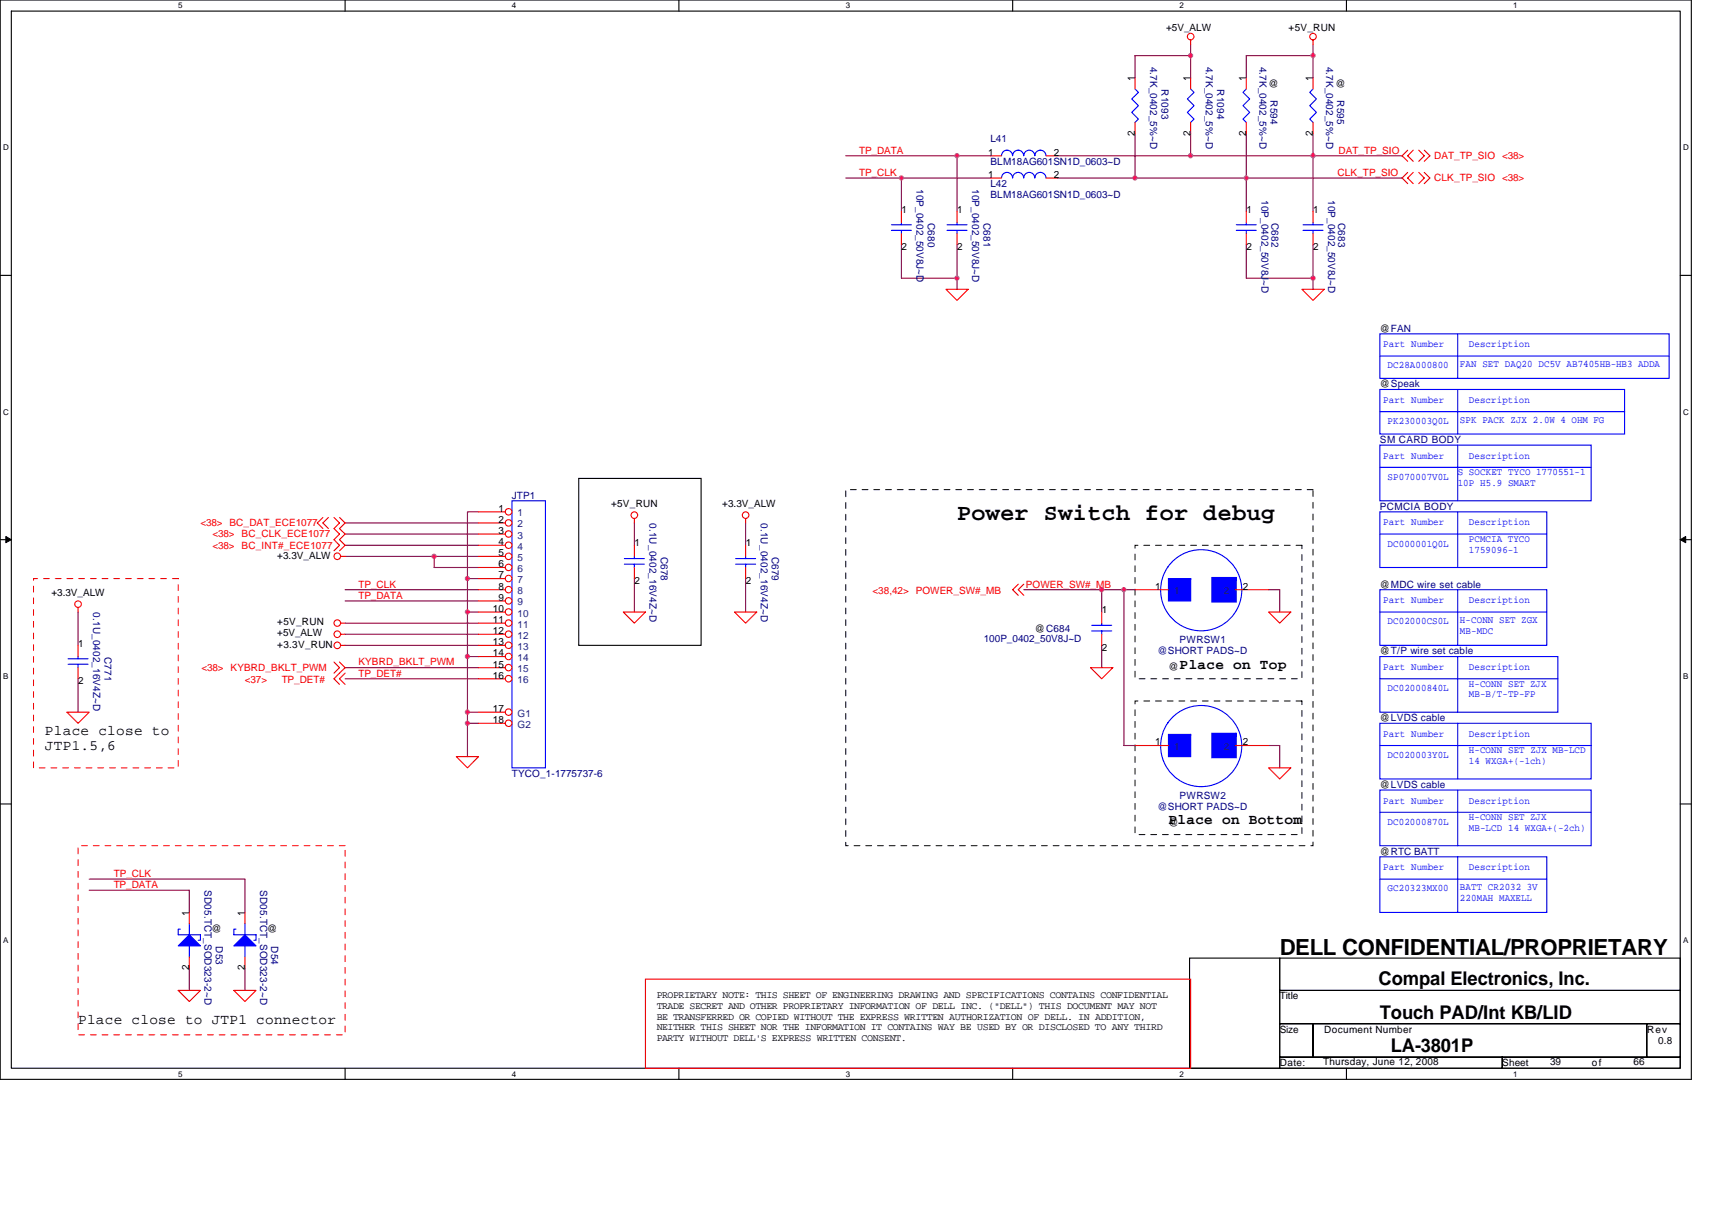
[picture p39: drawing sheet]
<svg xmlns="http://www.w3.org/2000/svg" width="297mm" height="210mm" viewBox="0 0 297 210" stroke-linecap="round" stroke-linejoin="round" font-family="sans-serif">
<defs><g id="words">
<text font-size="4" x="166" y="90.3">Power Switch for debug</text>
<text font-size="3.9" x="222" y="165.7">DELL CONFIDENTIAL/PROPRIETARY</text>
<g font-size="3.3">
<text x="239.2" y="170.8">Compal Electronics, Inc.</text>
<text x="239.4" y="176.8">Touch PAD/Int KB/LID</text>
<text x="241.3" y="182.6">LA-3801P</text>
</g>
<g font-size="2.5">
<text x="204.7" y="116">Place on Top</text>
<text x="7.8" y="127.4">Place close to</text>
<text x="7.8" y="130.1">JTP1.5,6</text>
<text x="202.7" y="143">Place on Bottom</text>
<text x="13.6" y="177.6">Place close to JTP1 connector</text>
</g>
<g font-size="1.7">
<text x="202.3" y="5.4">+5V_ALW</text>
<text x="223.6" y="5.4">+5V_RUN</text>
<text x="196.9" y="14.1" transform="rotate(-90 196.9 14.1)">1</text>
<text x="206.6" y="14.1" transform="rotate(-90 206.6 14.1)">1</text>
<text x="216.2" y="14.1" transform="rotate(-90 216.2 14.1)">1</text>
<text x="220.1" y="15">@</text>
<text x="227.8" y="14.1" transform="rotate(-90 227.8 14.1)">1</text>
<text x="231.7" y="15">@</text>
<text x="196.9" y="23.5" transform="rotate(-90 196.9 23.5)">2</text>
<text x="206.6" y="23.5" transform="rotate(-90 206.6 23.5)">2</text>
<text x="216.2" y="23.5" transform="rotate(-90 216.2 23.5)">2</text>
<text x="227.8" y="23.5" transform="rotate(-90 227.8 23.5)">2</text>
<text x="171.4" y="27">1</text>
<text x="182.9" y="27">2</text>
<text x="171.4" y="30.9">1</text>
<text x="182.9" y="30.9">2</text>
<text x="156.4" y="36.9">1</text>
<text x="166.1" y="36.9">1</text>
<text x="216.3" y="36.9">1</text>
<text x="227.8" y="36.9">1</text>
<text x="156.4" y="43.4">2</text>
<text x="166.1" y="43.4">2</text>
<text x="216.3" y="43.4">2</text>
<text x="227.8" y="43.4">2</text>
<text x="239.4" y="57.5">@FAN</text>
<text x="239.4" y="67.2">@Speak</text>
<text x="86.5" y="88.8">1</text>
<text x="106" y="88">+5V_RUN</text>
<text x="125.3" y="88">+3.3V_ALW</text>
<text x="86.5" y="90.7">2</text>
<text x="86.5" y="92.6">3</text>
<text x="86.5" y="94.6">4</text>
<text x="110.1" y="94.8">1</text>
<text x="129.4" y="94.8">1</text>
<text x="48.1" y="96.9">+3.3V_ALW</text>
<text x="86.5" y="96.5">5</text>
<text x="86.5" y="98.4">6</text>
<text x="86.5" y="100.4">7</text>
<text x="110.1" y="101.3">2</text>
<text x="129.4" y="101.3">2</text>
<text x="239.4" y="101.9">@MDC wire set cable</text>
<text x="8.9" y="103.5">+3.3V_ALW</text>
<text x="85.5" y="106.2">10</text>
<text x="86.5" y="102.3">8</text>
<text x="86.5" y="104.2">9</text>
<text x="191.2" y="106.4">1</text>
<text x="200.4" y="102.3">1</text>
<text x="215.7" y="102.3">2</text>
<text x="13.6" y="112.2">1</text>
<text x="48.1" y="108.5">+5V_RUN</text>
<text x="48.1" y="110.4">+5V_ALW</text>
<text x="48.1" y="112.4">+3.3V_RUN</text>
<text x="85.5" y="108.1">11</text>
<text x="85.5" y="110">12</text>
<text x="85.5" y="111.9">13</text>
<text x="85.5" y="113.9">14</text>
<text x="179.6" y="109.6">@C684</text>
<text x="191.2" y="112.9">2</text>
<text x="239.4" y="113.5">@T/P wire set cable</text>
<text x="13.6" y="118.7">2</text>
<text x="85.5" y="115.8">15</text>
<text x="85.5" y="117.7">16</text>
<text x="202.7" y="116.2">@</text>
<text x="85.5" y="123.5">17</text>
<text x="85.5" y="125.5">18</text>
<text x="239.4" y="125.1">@LVDS cable</text>
<text x="200.4" y="129.3">1</text>
<text x="215.7" y="129.3">2</text>
<text x="239.4" y="136.7">@LVDS cable</text>
<text x="202.7" y="143.2">@</text>
<text x="239.4" y="148.3">@RTC BATT</text>
<text x="32.8" y="158.9" transform="rotate(-90 32.8 158.9)">1</text>
<text x="36.7" y="161.8">@</text>
<text x="42.5" y="158.9" transform="rotate(-90 42.5 158.9)">1</text>
<text x="46.4" y="161.8">@</text>
<text x="32.8" y="168.3" transform="rotate(-90 32.8 168.3)">2</text>
<text x="42.5" y="168.3" transform="rotate(-90 42.5 168.3)">2</text>
<text x="113.9" y="173.2">PROPRIETARY NOTE: THIS SHEET OF ENGINEERING DRAWING AND SPECIFICATIONS CONTAINS CONFIDENTIAL</text>
<text x="222" y="173.4">Title</text>
<text x="113.9" y="175">TRADE SECRET AND OTHER PROPRIETARY INFORMATION OF DELL INC. (&quot;DELL&quot;) THIS DOCUMENT MAY NOT</text>
<text x="113.9" y="176.9">BE TRANSFERRED OR COPIED WITHOUT THE EXPRESS WRITTEN AUTHORIZATION OF DELL. IN ADDITION,</text>
<text x="113.9" y="178.7">NEITHER THIS SHEET NOR THE INFORMATION IT CONTAINS WAY BE USED BY OR DISCLOSED TO ANY THIRD</text>
<text x="222" y="179.1">Size</text>
<text x="229.8" y="179.1">Document Number</text>
<text x="285.8" y="179.1">Rev</text>
<text x="113.9" y="180.6">PARTY WITHOUT DELL'S EXPRESS WRITTEN CONSENT.</text>
<text x="222.1" y="184.9">Date:</text>
<text x="229.5" y="184.7">Thursday, June 12, 2008</text>
<text x="260.6" y="184.9">Sheet</text>
<text x="268.9" y="184.7">39</text>
<text x="276.2" y="184.9">of</text>
<text x="283.4" y="184.7">66</text>
<text x="287.7" y="181.1">0.8</text>
</g>
<g font-size="1.7" fill="#000080">
<text x="199.6" y="11.6" transform="rotate(90 199.6 11.6)">4.7K_0402_5%~D</text>
<text x="209.2" y="11.6" transform="rotate(90 209.2 11.6)">4.7K_0402_5%~D</text>
<text x="218.5" y="11.6" transform="rotate(90 218.5 11.6)">4.7K_0402_5%~D</text>
<text x="230.1" y="11.6" transform="rotate(90 230.1 11.6)">4.7K_0402_5%~D</text>
<text x="201.5" y="15.5" transform="rotate(90 201.5 15.5)">R1093</text>
<text x="211.2" y="15.5" transform="rotate(90 211.2 15.5)">R1094</text>
<text x="220.4" y="17.4" transform="rotate(90 220.4 17.4)">R594</text>
<text x="232" y="17.4" transform="rotate(90 232 17.4)">R595</text>
<text x="171.8" y="24.7">L41</text>
<text x="171.8" y="28.6">BLM18AG601SN1D_0603~D</text>
<text x="159" y="32.8" transform="rotate(90 159 32.8)">10P_0402_50V8J~D</text>
<text x="168.7" y="32.8" transform="rotate(90 168.7 32.8)">10P_0402_50V8J~D</text>
<text x="171.8" y="32.4">L42</text>
<text x="171.8" y="34.4">BLM18AG601SN1D_0603~D</text>
<text x="218.9" y="34.7" transform="rotate(90 218.9 34.7)">10P_0402_50V8J~D</text>
<text x="230.5" y="34.7" transform="rotate(90 230.5 34.7)">10P_0402_50V8J~D</text>
<text x="161" y="38.6" transform="rotate(90 161 38.6)">C680</text>
<text x="170.6" y="38.6" transform="rotate(90 170.6 38.6)">C681</text>
<text x="220.6" y="38.6" transform="rotate(90 220.6 38.6)">C682</text>
<text x="232.2" y="38.6" transform="rotate(90 232.2 38.6)">C683</text>
<text x="239.4" y="76.8">SM CARD BODY</text>
<text x="88.8" y="86.5">JTP1</text>
<text x="239.4" y="88.4">PCMCIA BODY</text>
<text x="112.7" y="90.7" transform="rotate(90 112.7 90.7)">0.1U_0402_16V4Z~D</text>
<text x="132" y="90.7" transform="rotate(90 132 90.7)">0.1U_0402_16V4Z~D</text>
<text x="114.6" y="96.5" transform="rotate(90 114.6 96.5)">C678</text>
<text x="133.9" y="96.5" transform="rotate(90 133.9 96.5)">C679</text>
<text x="16.2" y="106.2" transform="rotate(90 16.2 106.2)">0.1U_0402_16V4Z~D</text>
<text x="18.1" y="113.9" transform="rotate(90 18.1 113.9)">C771</text>
<text x="170.7" y="111.4">100P_0402_50V8J~D</text>
<text x="200.8" y="113.5">@SHORT PADS~D</text>
<text x="204.7" y="111.6">PWRSW1</text>
<text x="88.8" y="134.7">TYCO_1-1775737-6</text>
<text x="200.8" y="140.5">@SHORT PADS~D</text>
<text x="204.7" y="138.6">PWRSW2</text>
<text x="35.5" y="154.4" transform="rotate(90 35.5 154.4)">SD05.TCT_SOD323-2~D</text>
<text x="45.1" y="154.4" transform="rotate(90 45.1 154.4)">SD05.TCT_SOD323-2~D</text>
<text x="37.4" y="164.1" transform="rotate(90 37.4 164.1)">D53</text>
<text x="47.1" y="164.1" transform="rotate(90 47.1 164.1)">D54</text>
</g>
<g font-size="1.7" fill="#f00">
<text x="149.1" y="26.6">TP_DATA</text>
<text x="232.3" y="26.6">DAT_TP_SIO</text>
<text x="248.9" y="27.6">DAT_TP_SIO</text>
<text x="260.6" y="27.6">&lt;38&gt;</text>
<text x="149.1" y="30.5">TP_CLK</text>
<text x="232.1" y="30.5">CLK_TP_SIO</text>
<text x="248.9" y="31.5">CLK_TP_SIO</text>
<text x="260.6" y="31.5">&lt;38&gt;</text>
<text x="34.8" y="91.3">&lt;38&gt; BC_DAT_ECE1077</text>
<text x="36.9" y="93.2">&lt;38&gt; BC_CLK_ECE1077</text>
<text x="36.9" y="95.2">&lt;38&gt; BC_INT#_ECE1077</text>
<text x="62.2" y="101.9">TP_CLK</text>
<text x="178" y="101.9">POWER_SW#_MB</text>
<text x="62.2" y="103.9">TP_DATA</text>
<text x="151.4" y="103.1">&lt;38,42&gt; POWER_SW#_MB</text>
<text x="35" y="116.4">&lt;38&gt; KYBRD_BKLT_PWM</text>
<text x="42.5" y="118.5">&lt;37&gt;</text>
<text x="48.9" y="118.5">TP_DET#</text>
<text x="62.2" y="117.4">TP_DET#</text>
<text x="62.2" y="115.4">KYBRD_BKLT_PWM</text>
<text x="19.7" y="152.1">TP_CLK</text>
<text x="19.7" y="154.1">TP_DATA</text>
</g>
<g font-size="1.7" fill="#00f">
<text x="240" y="60.2">Part Number</text>
<text x="240.7" y="63.9">DC28A000800</text>
<text x="253.3" y="63.7">FAN SET DAQ20 DC5V AB7405HB-HB3 ADDA</text>
<text x="254.8" y="60.2">Description</text>
<text x="240" y="69.9">Part Number</text>
<text x="254.8" y="69.9">Description</text>
<text x="240.7" y="73.6">PK230003Q0L</text>
<text x="253.3" y="73.4">SPK PACK ZJX 2.0W 4 OHM FG</text>
<text x="240" y="79.5">Part Number</text>
<text x="240.7" y="83.2">SP070007V0L</text>
<text x="252.9" y="82.4">S SOCKET TYCO 1770551-1</text>
<text x="254.8" y="79.5">Description</text>
<text x="252.9" y="84.3">10P H5.9 SMART</text>
<text x="240" y="91.1">Part Number</text>
<text x="240.7" y="94.8">DC000001Q0L</text>
<text x="254.8" y="91.1">Description</text>
<text x="254.8" y="94">PCMCIA TYCO</text>
<text x="254.8" y="95.9">1759096-1</text>
<text x="240" y="104.6">Part Number</text>
<text x="254.8" y="104.6">Description</text>
<text x="240.7" y="108.3">DC02000CS0L</text>
<text x="253.3" y="108.1">H-CONN SET ZGX</text>
<text x="253.3" y="110">MB-MDC</text>
<text x="240" y="116.2">Part Number</text>
<text x="240.7" y="119.9">DC02000840L</text>
<text x="254.8" y="116.2">Description</text>
<text x="254.8" y="119.1">H-CONN SET ZJX</text>
<text x="254.8" y="121">MB-B/T-TP-FP</text>
<text x="240" y="127.8">Part Number</text>
<text x="240.7" y="131.5">DC020003Y0L</text>
<text x="254.8" y="127.8">Description</text>
<text x="254.8" y="130.7">H-CONN SET ZJX MB-LCD</text>
<text x="254.8" y="132.5">14 WXGA+(-1ch)</text>
<text x="240" y="139.4">Part Number</text>
<text x="240.7" y="143.1">DC02000870L</text>
<text x="254.8" y="139.4">Description</text>
<text x="254.8" y="142.3">H-CONN SET ZJX</text>
<text x="254.8" y="144.1">MB-LCD 14 WXGA+(-2ch)</text>
<text x="240" y="151">Part Number</text>
<text x="240.7" y="154.6">GC20323MX00</text>
<text x="253.3" y="154.5">BATT CR2032 3V</text>
<text x="254.8" y="151">Description</text>
<text x="253.3" y="156.3">220MAH MAXELL</text>
</g>
<g font-size="1.7" fill="#004080">
<text x="89.8" y="89.6">1</text>
<text x="89.8" y="91.5">2</text>
<text x="89.8" y="93.4">3</text>
<text x="89.8" y="95.4">4</text>
<text x="89.8" y="97.3">5</text>
<text x="89.8" y="99.2">6</text>
<text x="89.8" y="101.2">7</text>
<text x="89.8" y="103.1">8</text>
<text x="89.8" y="105">9</text>
<text x="89.8" y="107">10</text>
<text x="203.7" y="103.1">1</text>
<text x="212.4" y="103.1">2</text>
<text x="89.8" y="108.9">11</text>
<text x="89.8" y="110.8">12</text>
<text x="89.8" y="112.7">13</text>
<text x="89.8" y="114.7">14</text>
<text x="89.8" y="116.6">15</text>
<text x="89.8" y="118.5">16</text>
<text x="89.8" y="124.3">G1</text>
<text x="89.8" y="126.3">G2</text>
<text x="203.7" y="130.1">1</text>
<text x="212.4" y="130.1">2</text>
</g>
<g font-size="1.4">
<text x="30.9" y="1.5">5</text>
<text x="88.8" y="1.5">4</text>
<text x="146.7" y="1.5">3</text>
<text x="204.7" y="1.5">2</text>
<text x="262.6" y="1.5">1</text>
<text x=".5" y="26.1">D</text>
<text x="292" y="26.1">D</text>
<text x=".5" y="71.9">C</text>
<text x="292" y="71.9">C</text>
<text x=".5" y="117.8">B</text>
<text x="292" y="117.8">B</text>
<text x=".5" y="163.6">A</text>
<text x="292" y="163.6">A</text>
<text x="30.9" y="186.8">5</text>
<text x="88.8" y="186.8">4</text>
<text x="146.7" y="186.8">3</text>
<text x="204.7" y="186.8">2</text>
<text x="262.6" y="186.8">1</text>
</g>
</g></defs>
<path d="M0 0h293.5v187.2h-293.5zM2 1.9h289.5v183.4h-289.5z" fill="none" stroke="#000" stroke-width=".19"/>
<g fill="#fff">
<path d="M30.9 .2h.8v1.6h-.8z"/>
<path d="M30.9 185.5h.8v1.6h-.8z"/>
</g>
<path d="M59.9 0v1.9M59.9 185.3v1.9" fill="none" stroke="#000" stroke-width=".19"/>
<g fill="#fff">
<path d="M88.8 .2h.8v1.6h-.8z"/>
<path d="M88.8 185.5h.8v1.6h-.8z"/>
</g>
<path d="M117.8 0v1.9M117.8 185.3v1.9" fill="none" stroke="#000" stroke-width=".19"/>
<g fill="#fff">
<path d="M146.7 .2h.8v1.6h-.8z"/>
<path d="M146.7 185.5h.8v1.6h-.8z"/>
</g>
<path d="M175.7 0v1.9M175.7 185.3v1.9" fill="none" stroke="#000" stroke-width=".19"/>
<g fill="#fff">
<path d="M204.7 .2h.7v1.6h-.7z"/>
<path d="M204.7 185.5h.7v1.6h-.7z"/>
</g>
<path d="M233.6 0v1.9M233.6 185.3v1.9" fill="none" stroke="#000" stroke-width=".19"/>
<g fill="#fff">
<path d="M262.6 .2h.7v1.6h-.7z"/>
<path d="M262.6 185.5h.7v1.6h-.7z"/>
<path d="M.5 24.8h1v1.6h-1z"/>
<path d="M292 24.8h1v1.6h-1z"/>
<path d="M.5 70.7h1v1.5h-1z"/>
<path d="M292 70.7h1v1.5h-1z"/>
</g>
<path d="M0 47.8h2M291.5 47.8h2" fill="none" stroke="#000" stroke-width=".19"/>
<g fill="#fff">
<path d="M.5 116.5h.9v1.6h-.9z"/>
<path d="M292 116.5h.9v1.6h-.9z"/>
</g>
<path d="M0 93.6h2M291.5 93.6h2" fill="none" stroke="#000" stroke-width=".19"/>
<path d="M1 93.1l1 .5-1 .5zM291.5 93.6l1-.5v1z" fill="#000" stroke="#000" stroke-width=".17"/>
<g fill="#fff">
<path d="M.5 162.4h.9v1.5h-.9z"/>
<path d="M292 162.4h.9v1.5h-.9z"/>
</g>
<path d="M100.4 83h21.2v29h-21.2zM0 139.5h2M291.5 139.5h2M206.4 166.2h15.6v19.1h-15.6zM222 166.2h69.5v5.6h-69.5zM222 171.8h69.5v5.8h-69.5zM222 177.6h5.8v5.8h-5.8zM227.8 177.6h57.9v5.8h-57.9zM285.7 177.6h5.8v5.8h-5.8zM222 183.4h38.6v1.9h-38.6zM260.6 183.4h30.9v1.9h-30.9z" fill="none" stroke="#000" stroke-width=".19"/>
<g fill="none" stroke="#800040" stroke-width=".19">
<path d="M206.6 9.7h-9.7v3.8M206.6 7.7v5.8M227.8 9.7h-11.6v3.8M227.8 7.7v5.8M146.7 30.9h25.1M146.7 27h25.1M156.4 30.9v5.8M166 27v9.7M183.4 30.9h59.9M196.9 23.2v7.7M206.6 23.2v3.8h-23.2M206.6 27h36.7"/>
<path d="M216.2 23.2v13.5M227.8 23.2v13.5M156.4 42.5v5.8h9.6M166 42.5v7.7M216.2 42.5v5.8h11.6M227.8 42.5v7.7M59.9 96.5h15.4v1.9h7.7M59.9 90.7h23.1M59.9 92.6h23.1M59.9 94.6h23.1M75.3 96.5h7.7M83 88.8h-1.9v17.4"/>
<path d="M110.1 90.7v3.9M129.4 90.7v3.9M13.5 106.2v5.8M13.5 117.8v5.7M59.9 102.3h23.1M59.9 117.8h23.1M59.9 104.2h23.1M59.9 108.1h23.1M59.9 110h23.1M59.9 112h23.1M59.9 115.8h23.1M81.1 100.4h1.9"/>
<path d="M81.1 106.2h1.9M81.1 106.2v7.7M83 113.9h-1.9v9.6M110.1 100.4v5.8M129.4 100.4v5.8M177.6 102.3h19.3M191.2 102.3v3.9M191.2 112v3.8M195 102.3v27h1.9M220.1 102.3h1.9v3.9M81.1 123.5v7.8M81.1 123.5h1.9"/>
<path d="M81.1 125.5h1.9M220.1 129.3h1.9v3.9M15.5 152.5h27v5.8M15.5 154.4h17.3v3.9M32.8 167.9v3.9M42.5 167.9v3.9"/>
</g>
<g fill="none" stroke="#f00" stroke-width=".19">
<path d="M206.6 6.9v.8M227.8 6.9v.8M227.8 36.7v1.9M244.2 29.9l-.9 1 .9 1M244.2 26.1l-.9 .9 .9 1M245.2 29.9l-1 1 1 1M245.2 26.1l-1 .9 1 1M246.2 26.1l.9 .9-.9 1M246.2 29.9l.9 1-.9 1M247.1 29.9l1 1-1 1M247.1 26.1l1 .9-1 1M164.1 50.2h3.9l-2 1.9z"/>
<path d="M225.9 50.2h3.9l-2 1.9zM227.8 40.5v2M56 89.8l-.9 .9 .9 1M57 89.8l-1 .9 1 1M58 89.8l.9 .9-.9 1 .9 .9-.9 1 .9 1-.9 .9M58.9 89.8l1 .9-1 1 1 .9-1 1 1 1-1 .9M59.1 96.5h.8M110.1 90v.7M129.4 90v.7M13.5 105.4v.8M58 114.9l.9 .9-.9 1M58.9 114.9l1 .9-1.9 2 .9 .9"/>
<path d="M59.1 108.1h.8M59.1 110h.8M59.1 112h.8M59.9 116.8l-1 1 1 .9M108.1 106.2h3.9l-1.9 1.9zM127.4 106.2h3.9l-1.9 1.9zM176.7 101.3l-1 1 1 1M177.6 101.3l-.9 1 .9 1M189.2 115.8h3.9l-1.9 2zM220.1 106.2h3.9l-2 1.9zM11.6 123.5h3.9l-2 2zM79.2 131.3h3.8l-1.9 1.9z"/>
<path d="M220.1 133.2h3.9l-2 1.9zM30.9 171.8h3.9l-2 1.9zM40.6 171.8h3.8l-1.9 1.9zM112 169.9h94.6v15.4h-94.6z"/>
<circle cx="206.6" cy="6.3" r=".57"/>
<circle cx="227.8" cy="6.3" r=".57"/>
<circle cx="58.5" cy="96.5" r=".57"/>
<circle cx="110.1" cy="89.4" r=".57"/>
<circle cx="129.4" cy="89.4" r=".57"/>
<circle cx="13.5" cy="104.8" r=".57"/>
<circle cx="58.5" cy="111.9" r=".57"/>
<circle cx="58.5" cy="110" r=".57"/>
<circle cx="58.5" cy="108.1" r=".57"/>
</g>
<path d="M5.8 100.4h25.1v32.8h-25.1zM13.5 146.7h46.4v32.8h-46.4z" fill="none" stroke="#f00" stroke-width=".17" stroke-dasharray="1 1 1 1 1 1 1 1"/>
<path d="M146.7 84.9h81.1v61.8h-81.1zM196.9 94.6h29v23.2h-29zM196.9 121.6h29v23.2h-29z" fill="none" stroke="#000" stroke-width=".17" stroke-dasharray="1 1 1 1 1 1 1 1"/>
<path d="M226.1 40h3.4M226.1 39h3.4M227.8 38.6v.4M227.8 40v.5M88.8 86.9h5.8v46.3h-5.8z" fill="none" stroke="#00f" stroke-width=".19"/>
<circle cx="88.2" cy="88.8" r=".57" fill="#fff" stroke="#f00" stroke-width=".19"/>
<path d="M83 88.8h4.7" fill="none" stroke="#f00" stroke-width=".19"/>
<circle cx="88.2" cy="90.7" r=".57" fill="#fff" stroke="#f00" stroke-width=".19"/>
<path d="M83 90.7h4.7" fill="none" stroke="#f00" stroke-width=".19"/>
<circle cx="88.2" cy="92.6" r=".57" fill="#fff" stroke="#f00" stroke-width=".19"/>
<path d="M83 92.6h4.7" fill="none" stroke="#f00" stroke-width=".19"/>
<circle cx="88.2" cy="94.6" r=".57" fill="#fff" stroke="#f00" stroke-width=".19"/>
<path d="M83 94.6h4.7" fill="none" stroke="#f00" stroke-width=".19"/>
<circle cx="88.2" cy="96.5" r=".57" fill="#fff" stroke="#f00" stroke-width=".19"/>
<path d="M83 96.5h4.7" fill="none" stroke="#f00" stroke-width=".19"/>
<circle cx="88.2" cy="98.4" r=".57" fill="#fff" stroke="#f00" stroke-width=".19"/>
<path d="M83 98.4h4.7" fill="none" stroke="#f00" stroke-width=".19"/>
<circle cx="88.2" cy="100.4" r=".57" fill="#fff" stroke="#f00" stroke-width=".19"/>
<path d="M83 100.4h4.7" fill="none" stroke="#f00" stroke-width=".19"/>
<circle cx="88.2" cy="102.3" r=".57" fill="#fff" stroke="#f00" stroke-width=".19"/>
<path d="M83 102.3h4.7" fill="none" stroke="#f00" stroke-width=".19"/>
<circle cx="88.2" cy="104.2" r=".57" fill="#fff" stroke="#f00" stroke-width=".19"/>
<path d="M83 104.2h4.7" fill="none" stroke="#f00" stroke-width=".19"/>
<circle cx="88.2" cy="106.2" r=".57" fill="#fff" stroke="#f00" stroke-width=".19"/>
<path d="M83 106.2h4.7" fill="none" stroke="#f00" stroke-width=".19"/>
<circle cx="88.2" cy="108.1" r=".57" fill="#fff" stroke="#f00" stroke-width=".19"/>
<path d="M83 108.1h4.7" fill="none" stroke="#f00" stroke-width=".19"/>
<circle cx="88.2" cy="110" r=".57" fill="#fff" stroke="#f00" stroke-width=".19"/>
<path d="M83 110h4.7" fill="none" stroke="#f00" stroke-width=".19"/>
<circle cx="88.2" cy="111.9" r=".57" fill="#fff" stroke="#f00" stroke-width=".19"/>
<path d="M83 112h4.7" fill="none" stroke="#f00" stroke-width=".19"/>
<circle cx="88.2" cy="113.9" r=".57" fill="#fff" stroke="#f00" stroke-width=".19"/>
<path d="M83 113.9h4.7" fill="none" stroke="#f00" stroke-width=".19"/>
<circle cx="88.2" cy="115.8" r=".57" fill="#fff" stroke="#f00" stroke-width=".19"/>
<path d="M83 115.8h4.7" fill="none" stroke="#f00" stroke-width=".19"/>
<circle cx="88.2" cy="117.7" r=".57" fill="#fff" stroke="#f00" stroke-width=".19"/>
<path d="M83 117.8h4.7" fill="none" stroke="#f00" stroke-width=".19"/>
<circle cx="88.2" cy="123.5" r=".57" fill="#fff" stroke="#f00" stroke-width=".19"/>
<path d="M83 123.5h4.7" fill="none" stroke="#f00" stroke-width=".19"/>
<circle cx="88.2" cy="125.5" r=".57" fill="#fff" stroke="#f00" stroke-width=".19"/>
<g fill="none" stroke="#f00" stroke-width=".19">
<path d="M196.9 13.5v1.9M206.6 13.5v1.9M216.2 13.5v1.9M227.8 13.5v1.9M156.4 36.7v1.9M166 36.7v1.9M171.8 30.9h2M171.8 27h2M181.5 30.9h1.9M181.5 27h1.9M196.9 21.2v2M206.6 21.2v2"/>
<path d="M216.2 21.2v2M216.2 36.7v1.9M227.8 21.2v2M156.4 40.5v2M166 40.5v2M216.2 40.5v2M110.1 94.6v1.9M110.1 98.4v2M129.4 94.6v1.9M129.4 98.4v2M13.5 112v1.9M13.5 115.8v2"/>
<path d="M191.2 106.2v1.9M191.2 110v2M196.9 102.3h5.8M214.3 102.3h5.8M83 125.5h4.7M196.9 129.3h5.8M214.3 129.3h5.8M32.8 158.3v1.9M42.5 158.3v1.9M32.8 166v1.9M42.5 166v1.9"/>
</g>
<g fill="none" stroke="#00f" stroke-width=".19">
<path d="M196.9 15.4l.6 .6-1.1 1.2 1.1 1.1-1.1 1.2 1.1 1.2-.6 .5M206.6 15.4l.6 .6-1.2 1.2 1.2 1.1-1.2 1.2 1.2 1.2-.6 .5M216.2 15.4l-.5 .6 1.1 1.2-1.1 1.1 1.1 1.2-1.1 1.2 .5 .5M227.8 15.4l-.6 .6 1.2 1.2-1.2 1.1 1.2 1.2-1.2 1.2 .6 .5M154.7 40h3.4M154.7 39h3.4M156.4 38.6v.4M156.4 40v.5M164.3 40h3.5M164.3 39h3.5M166 38.6v.4M166 40v.5"/>
<path d="M173.8 30.9a.95 .95 0 0 1 .9-1 .95 .95 0 0 1 1 1M173.8 27a.95 .95 0 0 1 .9-.9 .95 .95 0 0 1 1 .9M175.7 30.9a.95 .95 0 0 1 1-1 .95 .95 0 0 1 .9 1 .96 .96 0 0 1 1-1 .96 .96 0 0 1 .9 1 .97 .97 0 0 1 1-1 .97 .97 0 0 1 1 1M175.7 27a.95 .95 0 0 1 1-.9 .95 .95 0 0 1 .9 .9 .96 .96 0 0 1 1-.9 .96 .96 0 0 1 .9 .9 .97 .97 0 0 1 1-.9 .97 .97 0 0 1 1 .9M214.5 40h3.5M214.5 39h3.5M216.2 38.6v.4M216.2 40v.5M239.4 57.9h50.2v7.7h-50.2zM252.9 57.9v7.7M239.4 67.6h42.5v7.7h-42.5zM239.4 77.2h36.7v9.7h-36.7z"/>
<path d="M239.4 61.8h50.2M239.4 71.4h42.5M252.9 67.6v7.7M252.9 77.2v9.7M108.3 97.9h3.5M108.3 96.9h3.5M110.1 96.5v.4M110.1 97.9v.5M127.6 97.9h3.5M127.6 96.9h3.5M129.4 96.5v.4M129.4 97.9v.5"/>
<path d="M239.4 88.8h29v9.6h-29zM239.4 92.6h29M239.4 81.1h36.7M252.9 88.8v9.6M11.8 115.2h3.5M11.8 114.3h3.5M13.5 113.9v.4M13.5 115.2v.6M189.4 109.5h3.5M189.4 108.5h3.5M191.2 108.1v.4M191.2 109.5v.5"/>
<path d="M210.5 100.4h3.8v3.8h-3.8zM239.4 102.3h29v9.7h-29zM239.4 113.9h30.9v9.6h-30.9zM239.4 106.2h29M239.4 117.8h30.9M252.9 102.3v9.7M252.9 113.9v9.6M210.5 127.4h3.8v3.9h-3.8zM239.4 137.1h36.7v9.6h-36.7zM239.4 125.5h36.7v9.6h-36.7zM239.4 129.3h36.7M252.9 125.5v9.6"/>
<path d="M252.9 137.1v9.6M239.4 148.6h29v9.7h-29zM239.4 140.9h36.7M239.4 152.5h29M252.9 148.6v9.7M31.3 161.2h-.4v1h3.9v.9h-.4M32.8 160.2v2M32.8 164.1v1.9M41 161.2h-.4v1h3.8v.9h-.4M42.5 160.2v2M42.5 164.1v1.9"/>
<circle cx="208.4" cy="102.4" r="7"/>
<circle cx="208.4" cy="129.4" r="7"/>
</g>
<g fill="#00f" stroke="#00f" stroke-width=".19">
<path d="M202.7 100.4v3.8h3.9v-3.8z" fill-rule="evenodd"/>
<path d="M202.7 127.4v3.9h3.9v-3.9z" fill-rule="evenodd"/>
<path d="M30.9 164.1l1.9-1.9 2 1.9z" fill-rule="evenodd"/>
<path d="M40.6 164.1l1.9-1.9 1.9 1.9z" fill-rule="evenodd"/>
</g>
<g fill="#00f" stroke="#00f" stroke-width=".57">
<path d="M210.5 100.4v3.8h3.8v-3.8z" fill-rule="evenodd"/>
<path d="M210.5 127.4v3.9h3.8v-3.9z" fill-rule="evenodd"/>
</g>
<g fill="#f0f" stroke="#f0f" stroke-width=".19">
<circle cx="156.4" cy="30.9" r=".38"/>
<circle cx="227.8" cy="27" r=".38"/>
<circle cx="227.8" cy="9.6" r=".38"/>
<circle cx="216.2" cy="30.9" r=".38"/>
<circle cx="206.6" cy="27" r=".38"/>
<circle cx="166" cy="27" r=".38"/>
<circle cx="195" cy="102.3" r=".38"/>
<circle cx="191.1" cy="102.3" r=".38"/>
<circle cx="227.8" cy="48.2" r=".38"/>
<circle cx="166" cy="48.2" r=".38"/>
<circle cx="75.3" cy="96.5" r=".38"/>
<circle cx="81.1" cy="100.4" r=".38"/>
<circle cx="81.1" cy="106.2" r=".38"/>
<circle cx="81.1" cy="113.9" r=".38"/>
<circle cx="81.1" cy="125.5" r=".38"/>
<circle cx="81.1" cy="123.5" r=".38"/>
<circle cx="196.9" cy="30.9" r=".38"/>
<circle cx="206.6" cy="9.6" r=".38"/>
</g>
<use href="#words"/>
</svg>
